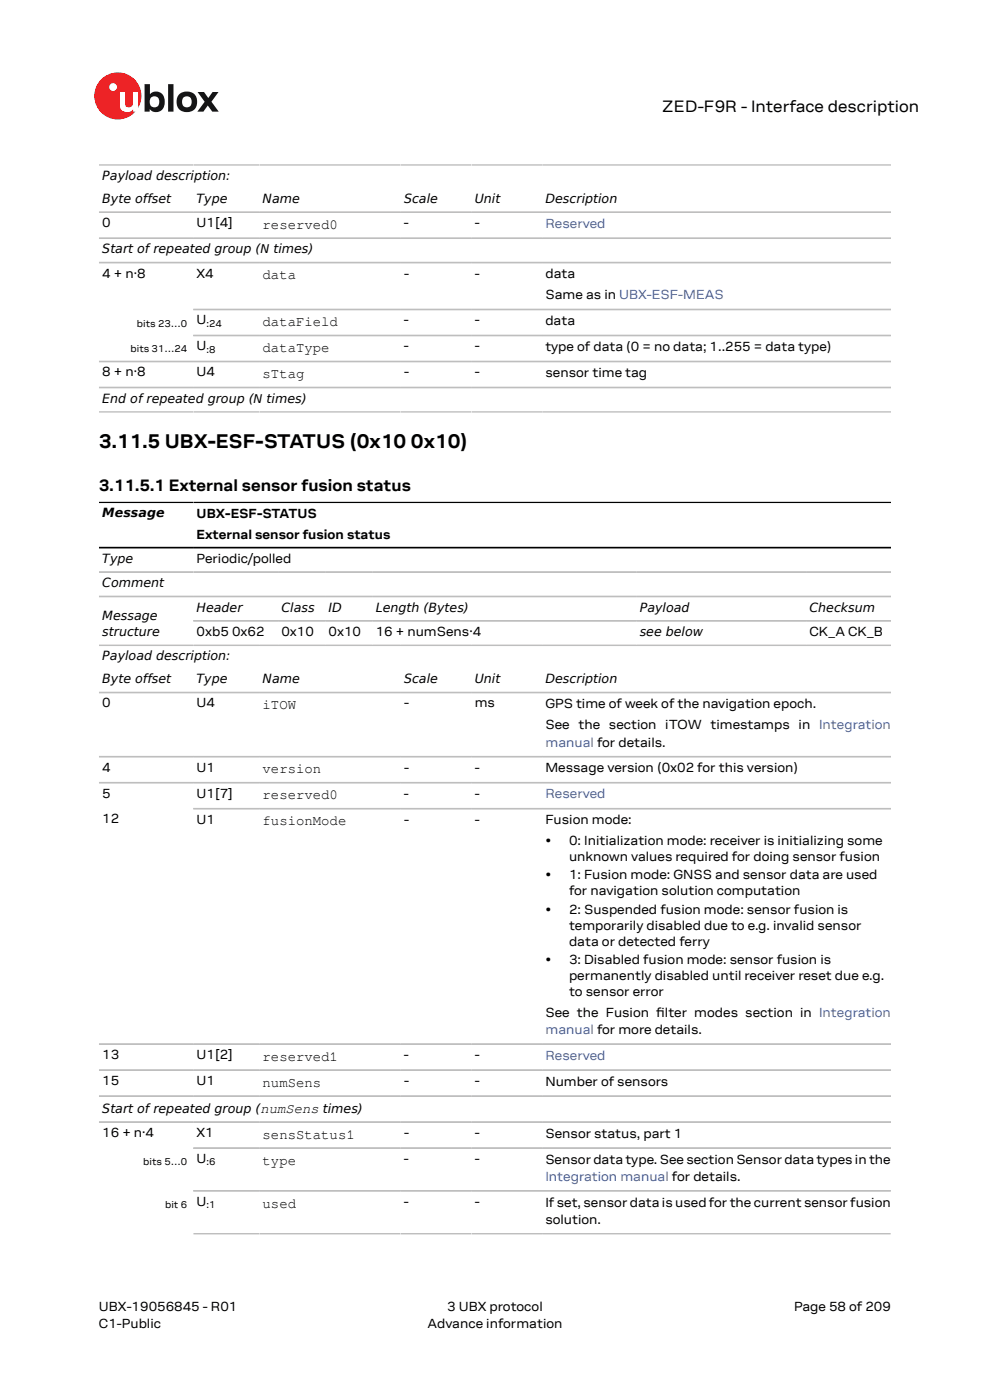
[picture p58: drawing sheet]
<svg xmlns="http://www.w3.org/2000/svg" width="210mm" height="297mm" viewBox="0 0 210 297" stroke-linecap="round" stroke-linejoin="round" font-family="sans-serif">
<defs><g id="words">
<g font-size="4.2">
<text x="21" y="95.1">3.11.5 UBX-ESF-STATUS (0x10</text>
<text x="87.2" y="95.1">0x10)</text>
</g>
<g font-size="3.5">
<text x="140.4" y="23.7">ZED-F9R - Interface description</text>
<text x="21" y="104.1">3.11.5.1 External sensor fusion status</text>
</g>
<g font-size="3">
<text x="55.7" y="48.5">reserved0</text>
<text x="55.7" y="59.2">data</text>
<text x="55.7" y="69.2">dataField</text>
<text x="55.7" y="74.7">dataType</text>
<text x="55.7" y="80.2">sTtag</text>
<text x="55.7" y="150.4">iTOW</text>
<text x="55.7" y="164.1">version</text>
<text x="55.7" y="169.6">reserved0</text>
<text x="55.7" y="175.1">fusionMode</text>
<text x="55.7" y="225">reserved1</text>
<text x="55.7" y="230.5">numSens</text>
<text x="55.7" y="241.6">sensStatus1</text>
<text x="55.7" y="247.1">type</text>
<text x="55.7" y="256.2">used</text>
</g>
<g font-size="2.8">
<text x="21.7" y="48.2">0</text>
<text x="41.7" y="48.2">U1[4]</text>
<text x="85.7" y="48.2">-</text>
<text x="100.7" y="48.2">-</text>
<text x="21.7" y="58.9">4 + n·8</text>
<text x="41.7" y="58.9">X4</text>
<text x="85.7" y="58.9">-</text>
<text x="100.7" y="58.9">-</text>
<text x="115.7" y="59">data</text>
<text x="115.7" y="63.5">Same as in UBX-ESF-MEAS</text>
<text x="41.7" y="68.8">U</text>
<text x="85.7" y="68.8">-</text>
<text x="100.7" y="68.8">-</text>
<text x="115.7" y="69">data</text>
<text x="41.7" y="74.3">U</text>
<text x="85.7" y="74.3">-</text>
<text x="100.7" y="74.3">-</text>
<text x="115.7" y="74.5">type of data (0 = no data; 1..255 = data type)</text>
<text x="21.7" y="79.9">8 + n·8</text>
<text x="41.7" y="79.9">U4</text>
<text x="85.7" y="79.9">-</text>
<text x="100.7" y="79.9">-</text>
<text x="115.7" y="80">sensor time tag</text>
<text x="41.7" y="109.9">UBX-ESF-STATUS</text>
<text x="41.7" y="114.4">External sensor fusion status</text>
<text x="41.7" y="119.3">Periodic/polled</text>
<text x="41.7" y="134.9">0xb5 0x62</text>
<text x="59.7" y="134.9">0x10</text>
<text x="69.7" y="134.9">0x10</text>
<text x="79.7" y="134.9">16 + numSens·4</text>
<text x="171.7" y="134.9">CK_A CK_B</text>
<text x="21.7" y="150.1">0</text>
<text x="41.7" y="150.1">U4</text>
<text x="85.7" y="150.1">-</text>
<text x="100.7" y="150.1">ms</text>
<text x="115.7" y="150.2">GPS time of week of the navigation epoch.</text>
<text x="115.7" y="154.7">See the section iTOW timestamps in Integration</text>
<text x="21.7" y="163.7">4</text>
<text x="41.7" y="163.7">U1</text>
<text x="85.7" y="163.7">-</text>
<text x="100.7" y="163.7">-</text>
<text x="115.7" y="163.8">Message version (0x02 for this version)</text>
<text x="21.7" y="169.2">5</text>
<text x="41.7" y="169.2">U1[7]</text>
<text x="85.7" y="169.2">-</text>
<text x="100.7" y="169.2">-</text>
<text x="21.7" y="174.6">12</text>
<text x="41.7" y="174.7">U1</text>
<text x="85.7" y="174.7">-</text>
<text x="100.7" y="174.7">-</text>
<text x="115.7" y="174.9">Fusion mode:</text>
<text x="115.7" y="179.3">•</text>
<text x="120.7" y="179.3">0: Initialization mode: receiver is initializing some</text>
<text x="120.7" y="182.6">unknown values required for doing sensor fusion</text>
<text x="115.7" y="186.6">•</text>
<text x="120.7" y="186.6">1: Fusion mode: GNSS and sensor data are used</text>
<text x="120.7" y="189.9">for navigation solution computation</text>
<text x="115.7" y="193.9">•</text>
<text x="120.7" y="193.9">2: Suspended fusion mode: sensor fusion is</text>
<text x="120.7" y="197.2">temporarily disabled due to e.g. invalid sensor</text>
<text x="120.7" y="200.6">data or detected ferry</text>
<text x="115.7" y="204.5">•</text>
<text x="120.7" y="204.5">3: Disabled fusion mode: sensor fusion is</text>
<text x="120.7" y="207.9">permanently disabled until receiver reset due e.g.</text>
<text x="115.7" y="215.7">See the Fusion flter modes section in Integration</text>
<text x="120.7" y="211.3">to sensor error</text>
<text x="139.2" y="215.7">i</text>
<text x="21.7" y="224.7">13</text>
<text x="41.7" y="224.7">U1[2]</text>
<text x="85.7" y="224.7">-</text>
<text x="100.7" y="224.7">-</text>
<text x="21.7" y="230.2">15</text>
<text x="41.7" y="230.2">U1</text>
<text x="85.7" y="230.2">-</text>
<text x="100.7" y="230.2">-</text>
<text x="115.7" y="230.3">Number of sensors</text>
<text x="21.7" y="241.2">16 + n·4</text>
<text x="41.7" y="241.2">X1</text>
<text x="85.7" y="241.2">-</text>
<text x="100.7" y="241.2">-</text>
<text x="115.7" y="241.3">Sensor status, part 1</text>
<text x="41.7" y="246.7">U</text>
<text x="85.7" y="246.7">-</text>
<text x="100.7" y="246.7">-</text>
<text x="115.7" y="246.9">Sensor data type. See section Sensor data types in the</text>
<text x="41.7" y="255.8">U</text>
<text x="85.7" y="255.8">-</text>
<text x="100.7" y="255.8">-</text>
<text x="115.7" y="256">If set, sensor data is used for the current sensor fusion</text>
<text x="115.7" y="259.6">solution.</text>
<text x="21" y="278">UBX-19056845 - R01</text>
<text x="21" y="281.8">C1-Public</text>
<text x="90.7" y="281.8">Advance information</text>
<text x="94.9" y="278">3 UBX protocol</text>
<text x="168.4" y="278">Page 58 of 209</text>
</g>
<g font-size="2.8" fill="#4664b4">
<text x="115.7" y="48.3">Reserved</text>
<text x="115.7" y="158.4">manual for details.</text>
<text x="115.7" y="169.4">Reserved</text>
<text x="115.7" y="219.4">manual for more details.</text>
<text x="115.7" y="224.8">Reserved</text>
<text x="115.7" y="250.5">Integration manual for details.</text>
</g>
<g font-size="2.7">
<text x="21.7" y="38.2">Payload description:</text>
<text x="21.7" y="43">Byte offset</text>
<text x="41.7" y="43">Type</text>
<text x="55.7" y="43">Name</text>
<text x="85.7" y="43">Scale</text>
<text x="100.7" y="43">Unit</text>
<text x="115.7" y="43">Description</text>
<text x="21.7" y="53.7">Start of repeated group (N times)</text>
<text x="21.7" y="85.4">End of repeated group (N times)</text>
<text x="21.7" y="109.8">Message</text>
<text x="21.7" y="119.4">Type</text>
<text x="21.7" y="124.6">Comment</text>
<text x="21.7" y="131.5">Message</text>
<text x="41.7" y="129.7">Header</text>
<text x="59.7" y="129.7">Class</text>
<text x="69.7" y="129.7">ID</text>
<text x="79.7" y="129.7">Length (Bytes)</text>
<text x="135.7" y="129.7">Payload</text>
<text x="171.7" y="129.7">Checksum</text>
<text x="21.7" y="134.9">structure</text>
<text x="135.7" y="134.9">see below</text>
<text x="21.7" y="140.1">Payload description:</text>
<text x="21.7" y="144.9">Byte offset</text>
<text x="41.7" y="144.9">Type</text>
<text x="55.7" y="144.9">Name</text>
<text x="85.7" y="144.9">Scale</text>
<text x="100.7" y="144.9">Unit</text>
<text x="115.7" y="144.9">Description</text>
<text x="21.7" y="236">Start of repeated group (numSens times)</text>
</g>
<g font-size="2.1">
<text x="29" y="69.4">bits 23…0</text>
<text x="43.8" y="69.4">:24</text>
<text x="27.7" y="74.7">bits 31…24</text>
<text x="43.8" y="74.9">:8</text>
<text x="30.4" y="247.2">bits 5…0</text>
<text x="43.8" y="247.2">:6</text>
<text x="35" y="256.2">bit 6</text>
<text x="43.8" y="256.3">:1</text>
</g>
</g></defs>
<circle cx="25" cy="20.4" r="5" fill="#ed2023"/>
<circle cx="24" cy="18.5" r=".83" fill="#fff"/>
<g fill="#151516">
<path d="M35.7 17.9h1.1v5.8h-1.1z"/>
<path d="M41.9 19.5h1.4l.9 1.3 .9-1.3h1.3l-1.6 2.1 1.6 2.1h-1.4l-.9-1.3-1 1.3h-1.2l1.5-2.1z"/>
<path d="M32 20.7a1.17 1.17 0 0 0-.1 1.5 1.17 1.17 0 0 0 1.4 .4 1.16 1.16 0 0 0 .4-1.6 1.16 1.16 0 0 0-1.7-.3zM30.7 17.9h1.1v2.1a1.82 1.82 0 0 1 2.2-.4 1.82 1.82 0 0 1 .9 2 1.83 1.83 0 0 1-1 2 1.83 1.83 0 0 1-2.1-.5v.6h-1.1z"/>
<path d="M38.9 20.7a1.18 1.18 0 0 0-.2 1.5 1.18 1.18 0 0 0 1.5 .4 1.18 1.18 0 0 0 .4-1.5 1.18 1.18 0 0 0-1.5-.5zM37.4 21.6a2.25 2.25 0 0 1 4.5 0 2.25 2.25 0 0 1-4.5 0z"/>
</g>
<path d="M25.4 19.5h1.1v2.5a.84 .84 0 0 0 1 .8 .84 .84 0 0 0 .7-1v-2.3h1.1v4.2h-1.1v-.5a1.59 1.59 0 0 1-1.8 .5 1.59 1.59 0 0 1-1-1.5z" fill="#fff"/>
<g fill="none" stroke="#bebebe" stroke-width=".35">
<path d="M21 35h168M21 45h168M21 50.5h168M21 55.7h168M21 76.7h168M41 71.2h148M41 65.7h148M21 82.2h168M21 87.4h168M21 121.4h168M21 126.5h168M21 136.9h168"/>
<path d="M189 131.7h-148M21 146.9h168M21 160.5h168M21 166h168M41 171.6h148M21 221.5h168M21 227h168M21 232.5h168M21 238h168M41 252.6h148M41 243.5h148M41 261.7h148"/>
</g>
<path d="M21 106.6h168M21 116.2h168" fill="none" stroke="#000" stroke-width=".35"/>
<use href="#words"/>
</svg>
